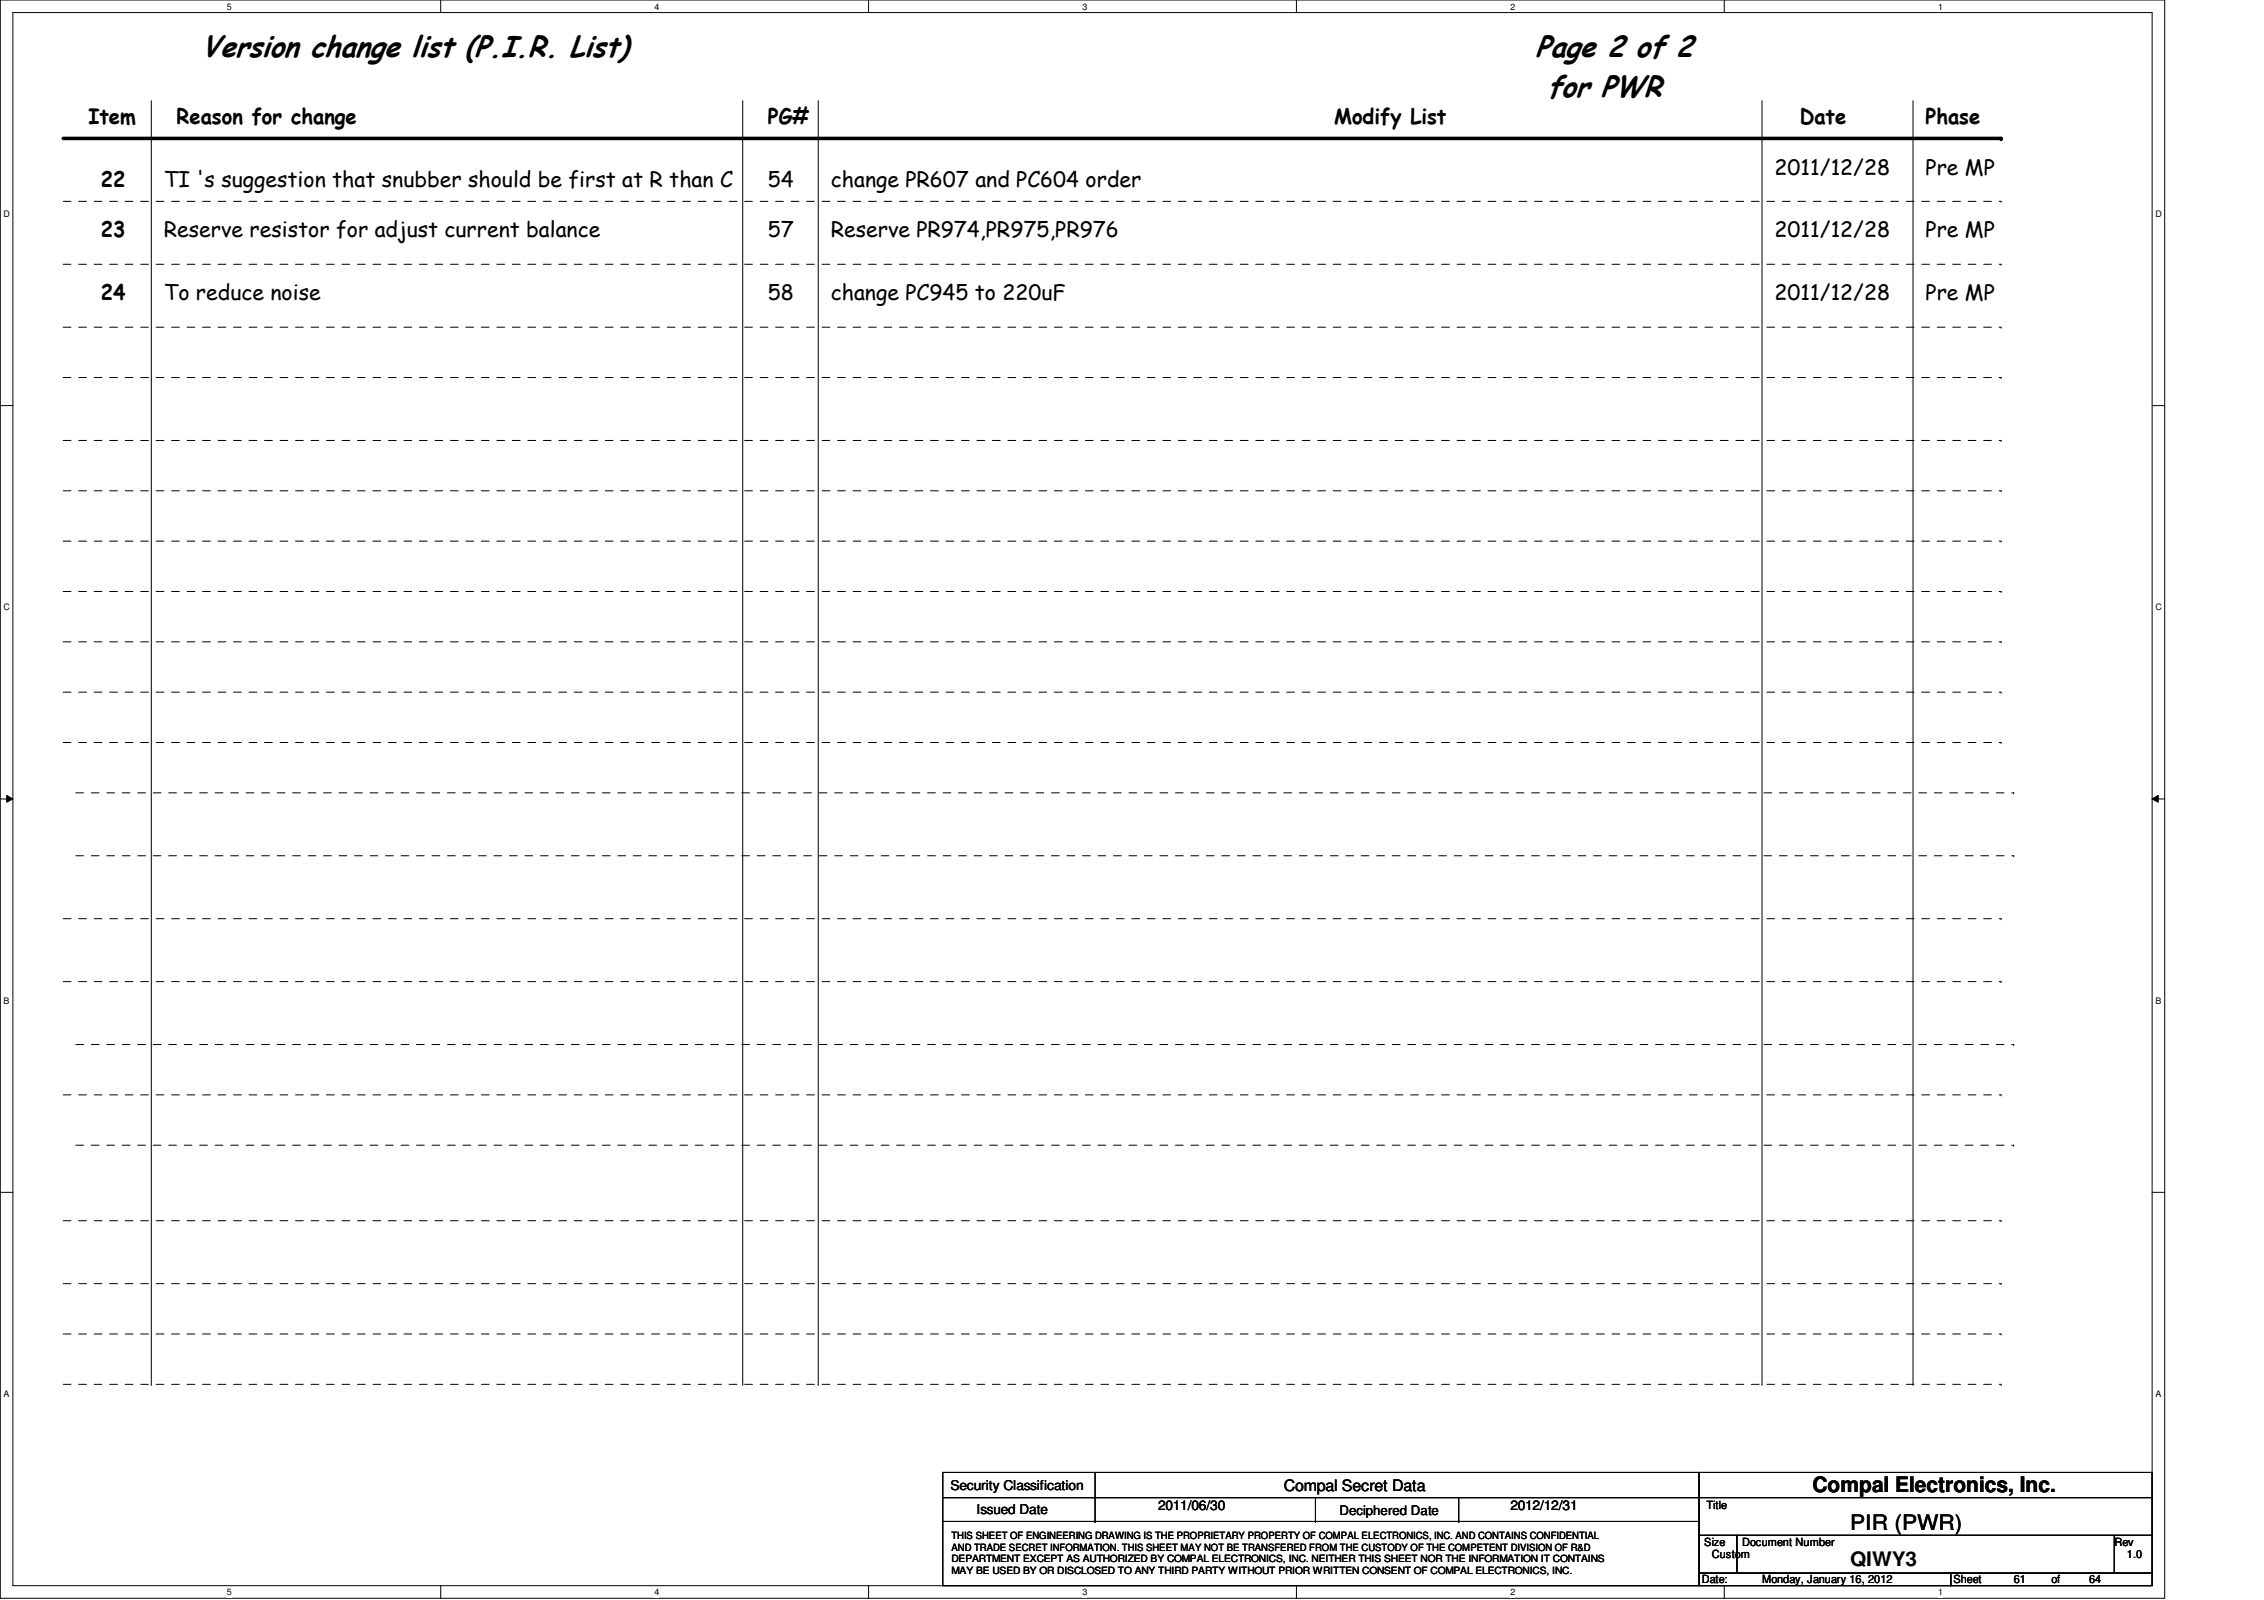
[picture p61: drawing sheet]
<svg xmlns="http://www.w3.org/2000/svg" width="297mm" height="210mm" viewBox="0 0 297 210" stroke-linecap="round" stroke-linejoin="round" font-family="sans-serif">
<defs><g id="words">
<g font-size="4">
<text x="26.5" y="7.5">Version change list (P.I.R. List)</text>
<text x="201.5" y="7.5">Page 2 of 2</text>
<text x="203" y="12.8">for PWR</text>
</g>
<g font-size="2.8">
<text x="11.6" y="16.3">Item</text>
<text x="23.2" y="16.3">Reason for change</text>
<text x="100.7" y="16.3">PG#</text>
<text x="175" y="16.3">Modify List</text>
<text x="236.1" y="16.3">Date</text>
<text x="252.6" y="16.3">Phase</text>
<text x="232.8" y="22.9">2011/12/28</text>
<text x="252.6" y="22.9">Pre MP</text>
<text x="13.2" y="24.5">22</text>
<text x="21.5" y="24.6">TI 's suggestion that snubber should be first at R than C</text>
<text x="100.7" y="24.6">54</text>
<text x="109" y="24.6">change PR607 and PC604 order</text>
<text x="13.2" y="31.1">23</text>
<text x="21.5" y="31.2">Reserve resistor for adjust current balance</text>
<text x="100.7" y="31.2">57</text>
<text x="109" y="31.2">Reserve PR974,PR975,PR976</text>
<text x="232.8" y="31.2">2011/12/28</text>
<text x="252.6" y="31.2">Pre MP</text>
<text x="13.2" y="39.4">24</text>
<text x="21.5" y="39.4">To reduce noise</text>
<text x="100.7" y="39.4">58</text>
<text x="109" y="39.4">change PC945 to 220uF</text>
<text x="232.8" y="39.4">2011/12/28</text>
<text x="252.6" y="39.4">Pre MP</text>
<text x="237.8" y="195.8">Compal Electronics, Inc.</text>
<text x="242.7" y="200.7">PIR (PWR)</text>
</g>
<text font-size="2.6" x="242.7" y="205.5">QIWY3</text>
<text font-size="2.1" x="168.4" y="195.6">Compal Secret Data</text>
<g font-size="1.8">
<text x="124.7" y="195.5">Security Classification</text>
<text x="128.1" y="198.6">Issued Date</text>
<text x="151.9" y="198.1">2011/06/30</text>
<text x="198.2" y="198.1">2012/12/31</text>
</g>
<text font-size="1.7" x="175.7" y="198.8">Deciphered Date</text>
<g font-size="1.5">
<text x="223.9" y="198">Title</text>
<text x="223.6" y="202.8">Size</text>
<text x="228.6" y="202.8">Document Number</text>
<text x="277.4" y="202.8">Rev</text>
<text x="223.3" y="207.7">Date:</text>
<text x="224.6" y="204.4">Custom</text>
<text x="231.2" y="207.7">Monday, January 16, 2012</text>
<text x="256.3" y="207.7">Sheet</text>
<text x="264.2" y="207.7">61</text>
<text x="269.2" y="207.7">of</text>
<text x="274.1" y="207.7">64</text>
<text x="279.1" y="204.4">1.0</text>
</g>
<g font-size="1.3">
<text x="124.8" y="201.9">THIS SHEET OF ENGINEERING DRAWING IS THE PROPRIETARY PROPERTY OF COMPAL ELECTRONICS, INC. AND CONTAINS CONFIDENTIAL</text>
<text x="124.8" y="203.5">AND TRADE SECRET INFORMATION. THIS SHEET MAY NOT BE TRANSFERED FROM THE CUSTODY OF THE COMPETENT DIVISION OF R&amp;D</text>
<text x="124.8" y="205">DEPARTMENT EXCEPT AS AUTHORIZED BY COMPAL ELECTRONICS, INC. NEITHER THIS SHEET NOR THE INFORMATION IT CONTAINS</text>
<text x="124.8" y="206.5">MAY BE USED BY OR DISCLOSED TO ANY THIRD PARTY WITHOUT PRIOR WRITTEN CONSENT OF COMPAL ELECTRONICS, INC.</text>
</g>
<g font-size="1.2">
<text x="29.8" y="1.3">5</text>
<text x="85.9" y="1.3">4</text>
<text x="142" y="1.3">3</text>
<text x="198.2" y="1.3">2</text>
<text x="254.3" y="1.3">1</text>
<text x=".5" y="28.5">D</text>
<text x="282.8" y="28.5">D</text>
<text x=".5" y="80.1">C</text>
<text x="282.8" y="80.1">C</text>
<text x=".5" y="131.7">B</text>
<text x="282.8" y="131.7">B</text>
<text x=".5" y="183.3">A</text>
<text x="282.8" y="183.3">A</text>
<text x="29.8" y="209.3">5</text>
<text x="85.9" y="209.3">4</text>
<text x="142" y="209.3">3</text>
<text x="198.2" y="209.3">2</text>
<text x="254.3" y="209.3">1</text>
</g>
</g></defs>
<path d="M0 0h284v209.7h-284zM1.7 1.7h280.7v206.3h-280.7z" fill="none" stroke="#000" stroke-width=".13"/>
<g fill="#fff">
<path d="M29.8 .2h.5v1.3h-.5z"/>
<path d="M29.8 208.2h.5v1.3h-.5z"/>
</g>
<path d="M57.8 0v1.7M57.8 208v1.7" fill="none" stroke="#000" stroke-width=".13"/>
<g fill="#fff">
<path d="M85.9 .2h.6v1.3h-.6z"/>
<path d="M85.9 208.2h.6v1.3h-.6z"/>
</g>
<path d="M114 0v1.7M114 208v1.7" fill="none" stroke="#000" stroke-width=".13"/>
<g fill="#fff">
<path d="M142 .2h.6v1.3h-.6z"/>
<path d="M142 208.2h.6v1.3h-.6z"/>
</g>
<path d="M170.1 0v1.7M170.1 208v1.7" fill="none" stroke="#000" stroke-width=".13"/>
<g fill="#fff">
<path d="M198.2 .2h.6v1.3h-.6z"/>
<path d="M198.2 208.2h.6v1.3h-.6z"/>
</g>
<path d="M226.2 0v1.7M226.2 208v1.7" fill="none" stroke="#000" stroke-width=".13"/>
<g fill="#fff">
<path d="M254.3 .2h.6v1.3h-.6z"/>
<path d="M254.3 208.2h.6v1.3h-.6z"/>
<path d="M.5 27.4h.8v1.3h-.8z"/>
<path d="M282.8 27.4h.8v1.3h-.8z"/>
<path d="M.5 79h.8v1.3h-.8z"/>
<path d="M282.8 79h.8v1.3h-.8z"/>
</g>
<path d="M0 53.2h1.7M282.4 53.2h1.6" fill="none" stroke="#000" stroke-width=".13"/>
<g fill="#fff">
<path d="M.5 130.6h.7v1.3h-.7z"/>
<path d="M282.8 130.6h.7v1.3h-.7z"/>
</g>
<path d="M0 104.8h1.7M.9 104.4l.8 .4-.8 .4zM282.4 104.8l.8-.4v.8zM282.4 104.8h1.6" fill="none" stroke="#000" stroke-width=".13"/>
<path d="M.9 104.4l.8 .4-.8 .4zM282.4 104.8l.8-.4v.8z" fill="#000"/>
<g fill="#fff">
<path d="M.5 182.2h.7v1.3h-.7z"/>
<path d="M282.8 182.2h.7v1.3h-.7z"/>
</g>
<g fill="none" stroke="#000" stroke-width=".13">
<path d="M19.9 13.2v168.4M97.4 13.2v168.4M107.4 13.2v168.4M231.2 13.2v168.4M251 13.2v168.4M0 156.4h1.7M282.4 156.4h1.6M19.9 181.6h.1M97.4 181.6h.1M107.4 181.6h.1M123.7 193.2h99.2v3.3h-99.2zM123.7 196.5h99.2v3.1h-99.2z"/>
<path d="M123.7 199.6h99.2v8.4h-99.2zM143.7 196.5h.1M143.7 199.6h.1M143.7 193.2v6.4M172.6 199.6h.1M172.6 196.5v3.1M191.4 199.6h.1M191.4 196.5v3.1M222.9 193.2h59.5v3.3h-59.5zM222.9 196.5h59.5v4.9h-59.5zM231.2 181.6h.1M251 181.6h.1"/>
<path d="M222.9 201.4h5v5h-5zM222.9 206.4h33v1.6h-33zM227.9 201.4h49.5v5h-49.5zM255.9 206.4h26.5v1.6h-26.5zM277.4 201.4h5v5h-5z"/>
</g>
<g fill="none" stroke="#000" stroke-width=".13" stroke-dasharray="1 1 1 1 1 1 1 1">
<path d="M8.3 26.4h254.2M8.3 34.7h254.2M262.5 26.4h.1M262.5 34.7h.1M8.3 42.9h254.2M8.3 49.5h254.2M8.3 57.8h254.2M262.5 42.9h.1M262.5 49.5h.1M262.5 57.8h.1M8.3 64.4h254.2M8.3 71h254.2"/>
<path d="M8.3 77.6h254.2M262.5 64.4h.1M262.5 71h.1M262.5 77.6h.1M8.3 97.4h254.2M8.3 90.8h254.2M8.3 84.2h254.2M262.5 97.4h.1M262.5 90.8h.1M262.5 84.2h.1M9.9 104h254.3M9.9 112.3h254.3"/>
<path d="M264.2 104h.1M264.2 112.3h.1M8.3 120.5h254.2M8.3 128.8h254.2M9.9 137h254.3M262.5 120.5h.1M262.5 128.8h.1M264.2 137h.1M8.3 143.6h254.2M9.9 150.2h254.3M262.5 143.6h.1M264.2 150.2h.1"/>
<path d="M8.3 160.1h254.2M8.3 168.4h254.2M8.3 175h254.2M262.5 160.1h.1M262.5 168.4h.1M262.5 175h.1M8.3 181.6h254.2M262.5 181.6h.1"/>
</g>
<path d="M8.3 18.2h254.2" fill="none" stroke="#000" stroke-width=".47"/>
<circle cx="262.5" cy="18.2" r=".23" fill="#000"/>
<use href="#words"/>
</svg>
